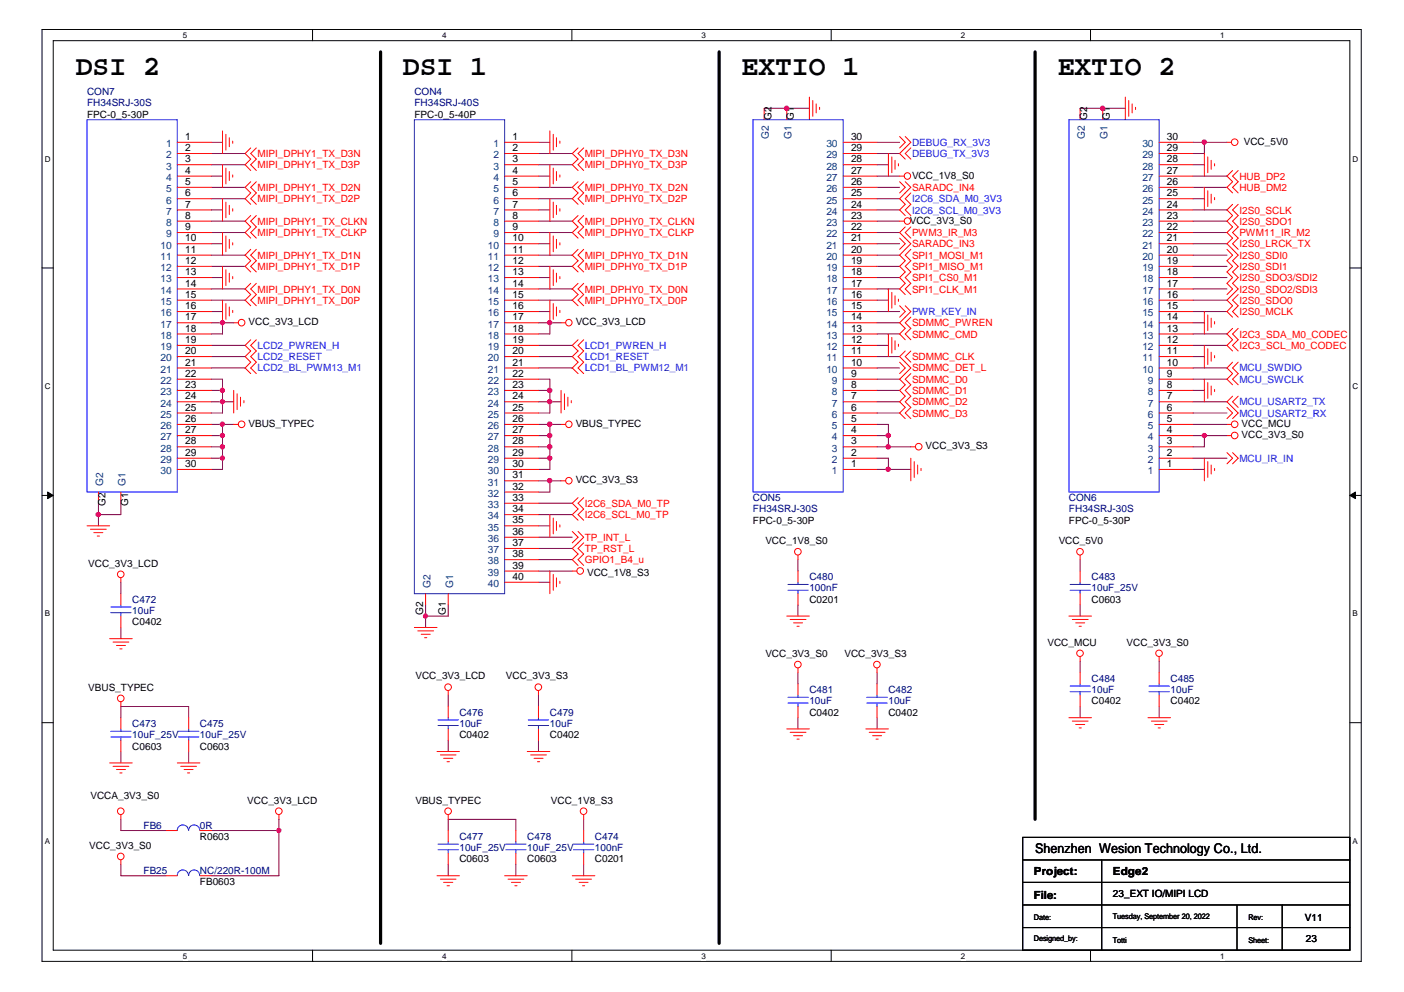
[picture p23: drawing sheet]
<svg xmlns="http://www.w3.org/2000/svg" width="297mm" height="210mm" viewBox="0 0 297 210" stroke-linecap="round" stroke-linejoin="round" font-family="sans-serif">
<defs><g id="words">
<g font-size="5.9">
<text x="16" y="16">DSI 2</text>
<text x="85.3" y="16">DSI 1</text>
<text x="156.9" y="16">EXTIO 1</text>
<text x="223.8" y="16">EXTIO 2</text>
</g>
<text font-size="2.8" x="219" y="180.4">Shenzhen Wesion Technology Co., Ltd.</text>
<g font-size="2.4">
<text x="218.7" y="185.1">Project:</text>
<text x="235.5" y="185.1">Edge2</text>
<text x="218.7" y="190.1">File:</text>
</g>
<g font-size="2.2">
<text x="39.2" y="29.6">1</text>
<text x="108.4" y="29.6">1</text>
<text x="180" y="29.6">30</text>
<text x="246.9" y="29.6">30</text>
<text x="39.2" y="32">2</text>
<text x="39.2" y="34.3">3</text>
<text x="108.4" y="32">2</text>
<text x="108.4" y="34.3">3</text>
<text x="180" y="34.3">28</text>
<text x="180" y="32">29</text>
<text x="246.9" y="34.3">28</text>
<text x="246.9" y="32">29</text>
<text x="39.2" y="36.8">4</text>
<text x="39.2" y="39.1">5</text>
<text x="39.2" y="41.5">6</text>
<text x="108.4" y="36.8">4</text>
<text x="108.4" y="39.1">5</text>
<text x="108.4" y="41.5">6</text>
<text x="180" y="41.5">25</text>
<text x="180" y="39.1">26</text>
<text x="180" y="36.8">27</text>
<text x="246.9" y="41.5">25</text>
<text x="246.9" y="39.1">26</text>
<text x="246.9" y="36.8">27</text>
<text x="39.2" y="43.9">7</text>
<text x="39.2" y="46.3">8</text>
<text x="108.4" y="43.9">7</text>
<text x="108.4" y="46.3">8</text>
<text x="180" y="46.3">23</text>
<text x="180" y="43.9">24</text>
<text x="246.9" y="46.3">23</text>
<text x="246.9" y="43.9">24</text>
<text x="39.2" y="48.7">9</text>
<text x="39.2" y="51.1">10</text>
<text x="39.2" y="53.5">11</text>
<text x="108.4" y="48.7">9</text>
<text x="108.4" y="51.1">10</text>
<text x="108.4" y="53.5">11</text>
<text x="180" y="53.5">20</text>
<text x="180" y="51.1">21</text>
<text x="180" y="48.7">22</text>
<text x="246.9" y="53.5">20</text>
<text x="246.9" y="51.1">21</text>
<text x="246.9" y="48.7">22</text>
<text x="39.2" y="55.9">12</text>
<text x="39.2" y="58.2">13</text>
<text x="108.4" y="55.9">12</text>
<text x="108.4" y="58.2">13</text>
<text x="180" y="58.2">18</text>
<text x="180" y="55.9">19</text>
<text x="246.9" y="58.2">18</text>
<text x="246.9" y="55.9">19</text>
<text x="39.2" y="60.6">14</text>
<text x="39.2" y="63">15</text>
<text x="39.2" y="65.4">16</text>
<text x="108.4" y="60.6">14</text>
<text x="108.4" y="63">15</text>
<text x="108.4" y="65.4">16</text>
<text x="180" y="65.4">15</text>
<text x="180" y="63">16</text>
<text x="180" y="60.6">17</text>
<text x="246.9" y="65.4">15</text>
<text x="246.9" y="63">16</text>
<text x="246.9" y="60.6">17</text>
<text x="39.2" y="67.8">17</text>
<text x="39.2" y="70.2">18</text>
<text x="108.4" y="67.8">17</text>
<text x="108.4" y="70.2">18</text>
<text x="180" y="70.2">13</text>
<text x="180" y="67.8">14</text>
<text x="246.9" y="70.2">13</text>
<text x="246.9" y="67.8">14</text>
<text x="39.2" y="72.6">19</text>
<text x="39.2" y="74.9">20</text>
<text x="39.2" y="77.4">21</text>
<text x="108.4" y="72.6">19</text>
<text x="108.4" y="74.9">20</text>
<text x="108.4" y="77.4">21</text>
<text x="180" y="77.4">10</text>
<text x="180" y="74.9">11</text>
<text x="180" y="72.6">12</text>
<text x="246.9" y="77.4">10</text>
<text x="246.9" y="74.9">11</text>
<text x="246.9" y="72.6">12</text>
<text x="39.2" y="79.7">22</text>
<text x="39.2" y="82.1">23</text>
<text x="108.4" y="79.7">22</text>
<text x="108.4" y="82.1">23</text>
<text x="180" y="82.1">8</text>
<text x="180" y="79.7">9</text>
<text x="246.9" y="82.1">8</text>
<text x="246.9" y="79.7">9</text>
<text x="39.2" y="84.5">24</text>
<text x="39.2" y="86.9">25</text>
<text x="39.2" y="89.3">26</text>
<text x="108.4" y="84.5">24</text>
<text x="108.4" y="86.9">25</text>
<text x="108.4" y="89.3">26</text>
<text x="180" y="89.3">5</text>
<text x="180" y="86.9">6</text>
<text x="180" y="84.5">7</text>
<text x="246.9" y="89.3">5</text>
<text x="246.9" y="86.9">6</text>
<text x="246.9" y="84.5">7</text>
<text x="39.2" y="91.7">27</text>
<text x="39.2" y="94">28</text>
<text x="108.4" y="91.7">27</text>
<text x="108.4" y="94">28</text>
<text x="180" y="94">3</text>
<text x="180" y="91.7">4</text>
<text x="246.9" y="94">3</text>
<text x="246.9" y="91.7">4</text>
<text x="39.2" y="96.4">29</text>
<text x="39.2" y="98.8">30</text>
<text x="108.4" y="96.4">29</text>
<text x="108.4" y="98.8">30</text>
<text x="108.4" y="101.2">31</text>
<text x="180" y="98.8">1</text>
<text x="180" y="96.4">2</text>
<text x="246.9" y="98.8">1</text>
<text x="246.9" y="96.4">2</text>
<text x="108.4" y="103.6">32</text>
<text x="108.4" y="106">33</text>
<text x="108.4" y="108.4">34</text>
<text x="108.4" y="110.8">35</text>
<text x="108.4" y="113.2">36</text>
<text x="108.4" y="115.5">37</text>
<text x="108.4" y="117.9">38</text>
<text x="108.4" y="120.3">39</text>
<text x="108.4" y="122.7">40</text>
<text x="89.5" y="130.2" transform="rotate(-90 89.5 130.2)">G2</text>
<text x="94.3" y="130.2" transform="rotate(-90 94.3 130.2)">G1</text>
</g>
<g font-size="2.2" fill="#004080">
<text x="162.7" y="29.5" transform="rotate(-90 162.7 29.5)">G2</text>
<text x="167.5" y="29.5" transform="rotate(-90 167.5 29.5)">G1</text>
<text x="229.5" y="29.5" transform="rotate(-90 229.5 29.5)">G2</text>
<text x="234.3" y="29.5" transform="rotate(-90 234.3 29.5)">G1</text>
<text x="35.1" y="31.1">1</text>
<text x="35.1" y="33.5">2</text>
<text x="35.1" y="35.9">3</text>
<text x="104.4" y="31.1">1</text>
<text x="104.4" y="33.5">2</text>
<text x="104.4" y="35.9">3</text>
<text x="174.8" y="35.9">28</text>
<text x="174.8" y="33.5">29</text>
<text x="174.8" y="31.1">30</text>
<text x="241.7" y="35.9">28</text>
<text x="241.7" y="33.5">29</text>
<text x="241.7" y="31.1">30</text>
<text x="35.1" y="38.3">4</text>
<text x="35.1" y="40.7">5</text>
<text x="104.4" y="38.3">4</text>
<text x="104.4" y="40.7">5</text>
<text x="174.8" y="40.7">26</text>
<text x="174.8" y="38.3">27</text>
<text x="241.7" y="40.7">26</text>
<text x="241.7" y="38.3">27</text>
<text x="35.1" y="43.1">6</text>
<text x="35.1" y="45.4">7</text>
<text x="35.1" y="47.8">8</text>
<text x="104.4" y="43.1">6</text>
<text x="104.4" y="45.4">7</text>
<text x="104.4" y="47.8">8</text>
<text x="174.8" y="47.8">23</text>
<text x="174.8" y="45.4">24</text>
<text x="174.8" y="43.1">25</text>
<text x="241.7" y="47.8">23</text>
<text x="241.7" y="45.4">24</text>
<text x="241.7" y="43.1">25</text>
<text x="34" y="52.6">10</text>
<text x="35.1" y="50.2">9</text>
<text x="103.2" y="52.6">10</text>
<text x="104.4" y="50.2">9</text>
<text x="174.8" y="52.6">21</text>
<text x="174.8" y="50.2">22</text>
<text x="241.7" y="52.6">21</text>
<text x="241.7" y="50.2">22</text>
<text x="34" y="55">11</text>
<text x="34" y="57.4">12</text>
<text x="34" y="59.7">13</text>
<text x="103.2" y="55">11</text>
<text x="103.2" y="57.4">12</text>
<text x="103.2" y="59.7">13</text>
<text x="174.8" y="59.7">18</text>
<text x="174.8" y="57.4">19</text>
<text x="174.8" y="55">20</text>
<text x="241.7" y="59.7">18</text>
<text x="241.7" y="57.4">19</text>
<text x="241.7" y="55">20</text>
<text x="34" y="62.2">14</text>
<text x="34" y="64.5">15</text>
<text x="103.2" y="62.2">14</text>
<text x="103.2" y="64.5">15</text>
<text x="174.8" y="64.5">16</text>
<text x="174.8" y="62.2">17</text>
<text x="241.7" y="64.5">16</text>
<text x="241.7" y="62.2">17</text>
<text x="34" y="66.9">16</text>
<text x="34" y="69.3">17</text>
<text x="34" y="71.7">18</text>
<text x="103.2" y="66.9">16</text>
<text x="103.2" y="69.3">17</text>
<text x="103.2" y="71.7">18</text>
<text x="174.8" y="71.7">13</text>
<text x="174.8" y="69.3">14</text>
<text x="174.8" y="66.9">15</text>
<text x="241.7" y="71.7">13</text>
<text x="241.7" y="69.3">14</text>
<text x="241.7" y="66.9">15</text>
<text x="34" y="74.1">19</text>
<text x="34" y="76.5">20</text>
<text x="103.2" y="74.1">19</text>
<text x="103.2" y="76.5">20</text>
<text x="174.8" y="76.5">11</text>
<text x="174.8" y="74.1">12</text>
<text x="241.7" y="76.5">11</text>
<text x="241.7" y="74.1">12</text>
<text x="34" y="78.9">21</text>
<text x="34" y="81.3">22</text>
<text x="34" y="83.6">23</text>
<text x="103.2" y="78.9">21</text>
<text x="103.2" y="81.3">22</text>
<text x="103.2" y="83.6">23</text>
<text x="174.8" y="78.9">10</text>
<text x="176" y="83.6">8</text>
<text x="176" y="81.3">9</text>
<text x="241.7" y="78.9">10</text>
<text x="242.9" y="83.6">8</text>
<text x="242.9" y="81.3">9</text>
<text x="34" y="86">24</text>
<text x="34" y="88.4">25</text>
<text x="103.2" y="86">24</text>
<text x="103.2" y="88.4">25</text>
<text x="176" y="88.4">6</text>
<text x="176" y="86">7</text>
<text x="242.9" y="88.4">6</text>
<text x="242.9" y="86">7</text>
<text x="34" y="90.8">26</text>
<text x="34" y="93.2">27</text>
<text x="34" y="95.6">28</text>
<text x="103.2" y="90.8">26</text>
<text x="103.2" y="93.2">27</text>
<text x="103.2" y="95.6">28</text>
<text x="176" y="95.6">3</text>
<text x="176" y="93.2">4</text>
<text x="176" y="90.8">5</text>
<text x="242.9" y="95.6">3</text>
<text x="242.9" y="93.2">4</text>
<text x="242.9" y="90.8">5</text>
<text x="34" y="98">29</text>
<text x="34" y="100.3">30</text>
<text x="103.2" y="98">29</text>
<text x="103.2" y="100.3">30</text>
<text x="176" y="100.3">1</text>
<text x="176" y="98">2</text>
<text x="242.9" y="100.3">1</text>
<text x="242.9" y="98">2</text>
<text x="21.8" y="102.9" transform="rotate(-90 21.8 102.9)">G2</text>
<text x="26.6" y="102.9" transform="rotate(-90 26.6 102.9)">G1</text>
<text x="103.2" y="102.8">31</text>
<text x="103.2" y="105.1">32</text>
<text x="103.2" y="107.5">33</text>
<text x="103.2" y="109.9">34</text>
<text x="103.2" y="112.3">35</text>
<text x="103.2" y="114.7">36</text>
<text x="103.2" y="117.1">37</text>
<text x="103.2" y="119.4">38</text>
<text x="91.1" y="124.4" transform="rotate(-90 91.1 124.4)">G2</text>
<text x="95.8" y="124.4" transform="rotate(-90 95.8 124.4)">G1</text>
<text x="103.2" y="121.8">39</text>
<text x="103.2" y="124.2">40</text>
</g>
<g font-size="2.1" fill="#000080">
<text x="18.4" y="20.1">CON7</text>
<text x="18.4" y="22.5">FH34SRJ-30S</text>
<text x="87.7" y="20.1">CON4</text>
<text x="87.7" y="22.5">FH34SRJ-40S</text>
<text x="159.3" y="106.1">CON5</text>
<text x="226.1" y="106.1">CON6</text>
<text x="159.3" y="108.4">FH34SRJ-30S</text>
<text x="226.1" y="108.4">FH34SRJ-30S</text>
<text x="171.2" y="122.8">C480</text>
<text x="171.2" y="125.2">100nF</text>
<text x="230.9" y="122.8">C483</text>
<text x="230.9" y="125.2">10uF_25V</text>
<text x="28" y="127.6">C472</text>
<text x="28" y="129.9">10uF</text>
<text x="171.2" y="146.7">C481</text>
<text x="171.2" y="149">10uF</text>
<text x="188" y="146.7">C482</text>
<text x="188" y="149">10uF</text>
<text x="230.9" y="144.2">C484</text>
<text x="230.9" y="146.7">10uF</text>
<text x="247.6" y="144.2">C485</text>
<text x="247.6" y="146.7">10uF</text>
<text x="28" y="153.8">C473</text>
<text x="42.3" y="153.8">C475</text>
<text x="97.2" y="151.4">C476</text>
<text x="97.2" y="153.8">10uF</text>
<text x="116.3" y="151.4">C479</text>
<text x="116.3" y="153.8">10uF</text>
<text x="28" y="156.2">10uF_25V</text>
<text x="42.3" y="156.2">10uF_25V</text>
<text x="30.4" y="175.3">FB6</text>
<text x="42.3" y="175.3">0R</text>
<text x="97.2" y="177.7">C477</text>
<text x="111.5" y="177.7">C478</text>
<text x="125.9" y="177.7">C474</text>
<text x="30.4" y="184.8">FB25</text>
<text x="42.3" y="184.8">NC/220R-100M</text>
<text x="97.2" y="180.1">10uF_25V</text>
<text x="111.5" y="180.1">10uF_25V</text>
<text x="125.9" y="180.1">100nF</text>
</g>
<g font-size="2.1">
<text x="18.4" y="24.9">FPC-0_5-30P</text>
<text x="87.7" y="24.9">FPC-0_5-40P</text>
<text x="163.2" y="25.3" transform="rotate(-90 163.2 25.3)">G2</text>
<text x="168" y="25.3" transform="rotate(-90 168 25.3)">G1</text>
<text x="230" y="25.3" transform="rotate(-90 230 25.3)">G2</text>
<text x="234.8" y="25.3" transform="rotate(-90 234.8 25.3)">G1</text>
<text x="263.1" y="30.6">VCC_5V0</text>
<text x="193" y="37.8">VCC_1V8_S0</text>
<text x="192.5" y="47.3">VCC_3V3_S0</text>
<text x="52.6" y="68.8">VCC_3V3_LCD</text>
<text x="121.8" y="68.8">VCC_3V3_LCD</text>
<text x="52.6" y="90.3">VBUS_TYPEC</text>
<text x="121.8" y="90.3">VBUS_TYPEC</text>
<text x="195.8" y="95.1">VCC_3V3_S3</text>
<text x="262.7" y="92.7">VCC_3V3_S0</text>
<text x="262.7" y="90.3">VCC_MCU</text>
<text x="22.3" y="107" transform="rotate(-90 22.3 107)">G2</text>
<text x="27.1" y="107" transform="rotate(-90 27.1 107)">G1</text>
<text x="121.8" y="102.2">VCC_3V3_S3</text>
<text x="159.3" y="110.8">FPC-0_5-30P</text>
<text x="226.1" y="110.8">FPC-0_5-30P</text>
<text x="18.7" y="119.9">VCC_3V3_LCD</text>
<text x="161.9" y="115.1">VCC_1V8_S0</text>
<text x="224" y="115.1">VCC_5V0</text>
<text x="124.2" y="121.8">VCC_1V8_S3</text>
<text x="171.2" y="127.6">C0201</text>
<text x="230.9" y="127.6">C0603</text>
<text x="28" y="132.3">C0402</text>
<text x="221.6" y="136.6">VCC_MCU</text>
<text x="238.3" y="136.6">VCC_3V3_S0</text>
<text x="87.9" y="143.8">VCC_3V3_LCD</text>
<text x="107" y="143.8">VCC_3V3_S3</text>
<text x="161.9" y="139">VCC_3V3_S0</text>
<text x="178.6" y="139">VCC_3V3_S3</text>
<text x="18.7" y="146.2">VBUS_TYPEC</text>
<text x="230.9" y="149">C0402</text>
<text x="247.6" y="149">C0402</text>
<text x="171.2" y="151.4">C0402</text>
<text x="188" y="151.4">C0402</text>
<text x="28" y="158.6">C0603</text>
<text x="42.3" y="158.6">C0603</text>
<text x="97.2" y="156.2">C0402</text>
<text x="116.3" y="156.2">C0402</text>
<text x="19.1" y="169.1">VCCA_3V3_S0</text>
<text x="52.3" y="170.1">VCC_3V3_LCD</text>
<text x="87.9" y="170.1">VBUS_TYPEC</text>
<text x="116.5" y="170.1">VCC_1V8_S3</text>
<text x="18.9" y="179.6">VCC_3V3_S0</text>
<text x="42.3" y="177.7">R0603</text>
<text x="97.2" y="182.5">C0603</text>
<text x="111.5" y="182.5">C0603</text>
<text x="125.9" y="182.5">C0201</text>
<text x="42.3" y="187.3">FB0603</text>
<text x="235.5" y="189.9">23_EXT IO/MIPI LCD</text>
<text x="276.1" y="194.9">V11</text>
<text x="276.3" y="199.4">23</text>
</g>
<g font-size="2.1" fill="#f00">
<text x="54.5" y="33.2">MIPI_DPHY1_TX_D3N</text>
<text x="54.5" y="35.6">MIPI_DPHY1_TX_D3P</text>
<text x="123.7" y="33.2">MIPI_DPHY0_TX_D3N</text>
<text x="123.7" y="35.6">MIPI_DPHY0_TX_D3P</text>
<text x="54.5" y="40.4">MIPI_DPHY1_TX_D2N</text>
<text x="123.7" y="40.4">MIPI_DPHY0_TX_D2N</text>
<text x="193" y="40.4">SARADC_IN4</text>
<text x="262.2" y="38">HUB_DP2</text>
<text x="262.2" y="40.4">HUB_DM2</text>
<text x="54.5" y="42.8">MIPI_DPHY1_TX_D2P</text>
<text x="54.5" y="47.6">MIPI_DPHY1_TX_CLKN</text>
<text x="123.7" y="42.8">MIPI_DPHY0_TX_D2P</text>
<text x="123.7" y="47.6">MIPI_DPHY0_TX_CLKN</text>
<text x="262.2" y="45.2">I2S0_SCLK</text>
<text x="262.2" y="47.6">I2S0_SDO1</text>
<text x="54.5" y="50">MIPI_DPHY1_TX_CLKP</text>
<text x="123.7" y="50">MIPI_DPHY0_TX_CLKP</text>
<text x="193" y="52.3">SARADC_IN3</text>
<text x="193" y="50">PWM3_IR_M3</text>
<text x="262.2" y="50">PWM11_IR_M2</text>
<text x="262.2" y="52.3">I2S0_LRCK_TX</text>
<text x="54.5" y="54.7">MIPI_DPHY1_TX_D1N</text>
<text x="54.5" y="57.1">MIPI_DPHY1_TX_D1P</text>
<text x="123.7" y="54.7">MIPI_DPHY0_TX_D1N</text>
<text x="123.7" y="57.1">MIPI_DPHY0_TX_D1P</text>
<text x="193" y="54.7">SPI1_MOSI_M1</text>
<text x="193" y="57.1">SPI1_MISO_M1</text>
<text x="193" y="59.5">SPI1_CS0_M1</text>
<text x="262.2" y="54.7">I2S0_SDI0</text>
<text x="262.2" y="57.1">I2S0_SDI1</text>
<text x="262.2" y="59.5">I2S0_SDO3/SDI2</text>
<text x="54.5" y="61.9">MIPI_DPHY1_TX_D0N</text>
<text x="54.5" y="64.3">MIPI_DPHY1_TX_D0P</text>
<text x="123.7" y="61.9">MIPI_DPHY0_TX_D0N</text>
<text x="123.7" y="64.3">MIPI_DPHY0_TX_D0P</text>
<text x="193" y="61.9">SPI1_CLK_M1</text>
<text x="262.2" y="61.9">I2S0_SDO2/SDI3</text>
<text x="262.2" y="64.3">I2S0_SDO0</text>
<text x="193" y="69.1">SDMMC_PWREN</text>
<text x="193" y="71.4">SDMMC_CMD</text>
<text x="262.2" y="66.6">I2S0_MCLK</text>
<text x="262.2" y="71.4">I2C3_SDA_M0_CODEC</text>
<text x="193" y="76.2">SDMMC_CLK</text>
<text x="262.2" y="73.8">I2C3_SCL_M0_CODEC</text>
<text x="193" y="78.6">SDMMC_DET_L</text>
<text x="193" y="81">SDMMC_D0</text>
<text x="193" y="83.4">SDMMC_D1</text>
<text x="193" y="85.8">SDMMC_D2</text>
<text x="193" y="88.2">SDMMC_D3</text>
<text x="123.7" y="107.2">I2C6_SDA_M0_TP</text>
<text x="123.7" y="109.7">I2C6_SCL_M0_TP</text>
<text x="123.7" y="114.4">TP_INT_L</text>
<text x="123.7" y="116.8">TP_RST_L</text>
<text x="123.7" y="119.2">GPIO1_B4_u</text>
</g>
<g font-size="2.1" fill="#00f">
<text x="193" y="30.8">DEBUG_RX_3V3</text>
<text x="193" y="33.2">DEBUG_TX_3V3</text>
<text x="193" y="42.8">I2C6_SDA_M0_3V3</text>
<text x="193" y="45.2">I2C6_SCL_M0_3V3</text>
<text x="193" y="66.6">PWR_KEY_IN</text>
<text x="54.5" y="73.8">LCD2_PWREN_H</text>
<text x="54.5" y="76.2">LCD2_RESET</text>
<text x="123.7" y="73.8">LCD1_PWREN_H</text>
<text x="123.7" y="76.2">LCD1_RESET</text>
<text x="54.5" y="78.6">LCD2_BL_PWM13_M1</text>
<text x="123.7" y="78.6">LCD1_BL_PWM12_M1</text>
<text x="262.2" y="78.6">MCU_SWDIO</text>
<text x="262.2" y="81">MCU_SWCLK</text>
<text x="262.2" y="85.8">MCU_USART2_TX</text>
<text x="262.2" y="88.2">MCU_USART2_RX</text>
<text x="262.2" y="97.7">MCU_IR_IN</text>
</g>
<g font-size="1.7">
<text x="38.7" y="8">5</text>
<text x="93.6" y="8">4</text>
<text x="148.4" y="8">3</text>
<text x="203.3" y="8">2</text>
<text x="258.1" y="8">1</text>
<text x="9.5" y="34.2">D</text>
<text x="286.2" y="34.2">D</text>
<text x="9.5" y="82.3">C</text>
<text x="286.2" y="82.3">C</text>
<text x="9.5" y="130.4">B</text>
<text x="286.2" y="130.4">B</text>
<text x="9.5" y="178.5">A</text>
<text x="286.2" y="178.5">A</text>
<text x="218.7" y="194.7">Date:</text>
<text x="235.5" y="194.4">Tuesday, September 20, 2022</text>
<text x="264.1" y="194.7">Rev:</text>
<text x="38.7" y="202.8">5</text>
<text x="93.6" y="202.8">4</text>
<text x="148.4" y="202.8">3</text>
<text x="203.3" y="202.8">2</text>
<text x="218.7" y="199.2">Designed_by:</text>
<text x="235.5" y="199.4">Totti</text>
<text x="258.1" y="202.8">1</text>
<text x="264.1" y="199.4">Sheet:</text>
</g>
</g></defs>
<path d="M8.9 6.2h279.1v197.2h-279.1zM11.3 8.6h274.3v192.5h-274.3z" fill="none" stroke="#000" stroke-width=".21"/>
<g fill="#fff">
<path d="M38.7 6.5h.9v1.9h-.9z"/>
<path d="M38.7 201.3h.9v1.9h-.9z"/>
</g>
<path d="M66.1 6.2v2.4M66.1 201.1v2.3" fill="none" stroke="#000" stroke-width=".21"/>
<g fill="#fff">
<path d="M93.6 6.5h.9v1.9h-.9z"/>
<path d="M93.6 201.3h.9v1.9h-.9z"/>
</g>
<path d="M121 6.2v2.4M121 201.1v2.3" fill="none" stroke="#000" stroke-width=".21"/>
<g fill="#fff">
<path d="M148.4 6.5h1v1.9h-1z"/>
<path d="M148.4 201.3h1v1.9h-1z"/>
</g>
<path d="M175.9 6.2v2.4M175.9 201.1v2.3" fill="none" stroke="#000" stroke-width=".21"/>
<g fill="#fff">
<path d="M203.3 6.5h.9v1.9h-.9z"/>
<path d="M203.3 201.3h.9v1.9h-.9z"/>
</g>
<path d="M230.7 6.2v2.4M230.7 201.1v2.3" fill="none" stroke="#000" stroke-width=".21"/>
<g fill="#fff">
<path d="M258.1 6.5h1v1.9h-1z"/>
<path d="M258.1 201.3h1v1.9h-1z"/>
<path d="M9.5 32.7h1.2v1.9h-1.2z"/>
<path d="M286.2 32.7h1.2v1.9h-1.2z"/>
<path d="M9.5 80.7h1.2v1.9h-1.2z"/>
<path d="M286.2 80.7h1.2v1.9h-1.2z"/>
</g>
<path d="M8.9 56.7h2.4M285.6 56.7h2.4" fill="none" stroke="#000" stroke-width=".21"/>
<g fill="#fff">
<path d="M9.5 128.9h1.1v1.9h-1.1z"/>
<path d="M286.2 128.9h1.1v1.9h-1.1z"/>
</g>
<path d="M8.9 104.8h2.4M285.6 104.8h2.4" fill="none" stroke="#000" stroke-width=".21"/>
<g fill="#000" stroke="#000" stroke-width=".21">
<path d="M10.1 104.1l1.2 .7-1.2 .7z" fill-rule="evenodd"/>
<path d="M285.6 104.8l1.2-.7v1.4z" fill-rule="evenodd"/>
</g>
<g fill="#fff">
<path d="M9.5 177h1.1v1.9h-1.1z"/>
<path d="M286.2 177h1.1v1.9h-1.1z"/>
</g>
<path d="M8.9 152.9h2.4M285.6 152.9h2.4M216.4 177.2h69.2v23.9h-69.2zM216.4 196.3h69.2M216.4 191.5h69.2M216.4 186.7h69.2M216.4 182h69.2M233.1 182v19.1M261.7 191.5v9.6M271.3 191.5v9.6" fill="none" stroke="#000" stroke-width=".21"/>
<path d="M80.5 11v188.6M152.1 11v188.6M219 11v162.4" fill="none" stroke="#000" stroke-width=".68"/>
<g fill="none" stroke="#800040" stroke-width=".21">
<path d="M44.7 39.6h7.2M44.7 30.1h2.4M44.7 32.5h7.2M44.7 34.9h7.2M44.7 37.3h2.4M113.9 39.6h7.2M113.9 30.1h2.4M113.9 32.5h7.2M113.9 34.9h7.2M113.9 37.3h2.4M161.7 22.9h9.5M185.5 39.6h4.8"/>
<path d="M185.5 30.1h4.8M185.5 32.5h4.8M185.5 34.9h2.5M185.5 37.3h4.8M228.5 22.9h9.6M252.4 39.6h7.2M252.4 30.1h7.2M252.4 34.9h2.4M252.4 37.3h7.2M254.8 30.1v2.4h-2.4M44.7 42.1h7.2M44.7 54h7.2"/>
<path d="M44.7 56.4h7.2M44.7 46.8h7.2M44.7 49.2h7.2M44.7 51.6h2.4M44.7 58.7h2.4M44.7 44.4h2.4M113.9 42.1h7.2M113.9 54h7.2M113.9 56.4h7.2M113.9 46.8h7.2M113.9 49.2h7.2M113.9 51.6h2.4"/>
<path d="M113.9 58.7h2.4M113.9 44.4h2.4M185.5 42.1h4.8M185.5 54h4.8M185.5 56.4h4.8M185.5 46.8h4.8M185.5 49.2h4.8M185.5 51.6h4.8M185.5 58.7h4.8M185.5 44.4h4.8M252.4 42.1h2.4M252.4 54h7.2"/>
<path d="M252.4 56.4h7.2M252.4 46.8h7.2M252.4 49.2h7.2M252.4 51.6h7.2M252.4 58.7h7.2M252.4 44.4h7.2M44.7 63.5h7.2M44.7 65.9h2.4M44.7 68.3h4.7M44.7 75.5h7.2M44.7 73.1h7.2M44.7 77.9h7.2"/>
<path d="M44.7 61.1h7.2M47.1 68.3v2.4h-2.4M113.9 63.5h7.2M113.9 65.9h2.4M113.9 68.3h4.8M113.9 75.5h7.2M113.9 73.1h7.2M113.9 77.9h7.2M113.9 61.1h7.2M116.3 68.3v2.4h-2.4M185.5 63.5h2.5M185.5 65.9h4.8"/>
<path d="M185.5 68.3h4.8M185.5 75.5h4.8M185.5 73.1h2.5M185.5 70.7h4.8M185.5 77.9h4.8M185.5 61.1h4.8M252.4 63.5h7.2M252.4 65.9h7.2M252.4 68.3h2.4M252.4 75.5h2.4M252.4 73.1h7.2M252.4 70.7h7.2"/>
<path d="M252.4 77.9h7.2M252.4 61.1h7.2M44.7 89.8h4.7M44.7 94.5h2.4M44.7 92.2h2.4M44.7 80.2h2.4v7.2h-2.4M44.7 85h4.7M44.7 82.6h2.4M44.7 97h2.4M47.1 89.8v9.5h-2.4M113.9 89.8h4.8M113.9 94.5h2.4"/>
<path d="M113.9 80.2h2.4v7.2h-2.4M113.9 92.2h2.4M113.9 85h4.8M113.9 82.6h2.4M113.9 97h2.4M116.3 89.8v9.5h-2.4M185.5 89.8h2.5v4.7M185.5 94.5h7.2M185.5 92.2h2.5M185.5 80.2h4.8M185.5 85h4.8M185.5 82.6h4.8"/>
<path d="M185.5 87.4h4.8M185.5 97h2.5v2.3M185.5 99.3h7.2M252.4 89.8h7.2M252.4 92.2h7.2M252.4 80.2h7.2M252.4 85h7.2M252.4 82.6h2.4M252.4 87.4h7.2M252.4 97h7.2M252.4 99.3h2.4M254.8 92.2v2.3h-2.4"/>
<path d="M20.8 106.5v4.8M25.6 106.5v2.4h-4.8M113.9 101.7h4.8M113.9 113.7h7.2M113.9 116h7.2M113.9 108.9h7.2M113.9 106.5h7.2M113.9 111.3h2.4M113.9 118.4h7.2M116.3 101.7v2.4h-2.4M168.8 118.4v2.4M228.5 118.4v2.4"/>
<path d="M25.6 123.2v2.4M25.6 132.8v2.3M90 128v4.8M94.8 128v2.4h-4.8M113.9 120.8h7.2M113.9 123.2h2.4M168.8 128v2.4M228.5 128v2.4M228.5 139.9v2.4M245.2 139.9v2.4M25.6 151.9v-2.4h14.3v2.4M25.6 159v2.4"/>
<path d="M39.9 159v2.4M94.8 147.1v2.4M94.8 156.6v2.4M113.9 147.1v2.4M113.9 156.6v2.4M168.8 142.3v2.4M168.8 151.9v2.3M185.5 142.3v2.4M185.5 151.9v2.3M228.5 149.5v2.4M245.2 149.5v2.4M25.6 173.4v2.3h9.5"/>
<path d="M44.7 175.7h14.3M59 173.4v11.9h-14.3M94.8 175.7v-2.3h14.3v2.3M123.5 173.4v2.3M25.6 182.9v2.4h9.5M94.8 182.9v2.4M109.1 182.9v2.4M123.5 182.9v2.4"/>
</g>
<g fill="#f0f" stroke="#f0f" stroke-width=".21">
<circle cx="116.3" cy="94.5" r=".47"/>
<circle cx="116.3" cy="89.8" r=".47"/>
<circle cx="116.3" cy="92.1" r=".46"/>
<circle cx="116.3" cy="68.3" r=".46"/>
<circle cx="116.3" cy="82.6" r=".47"/>
<circle cx="116.3" cy="85" r=".46"/>
<circle cx="90" cy="130.4" r=".46"/>
<circle cx="116.3" cy="101.7" r=".47"/>
<circle cx="116.3" cy="96.9" r=".46"/>
<circle cx="187.9" cy="99.3" r=".46"/>
<circle cx="187.9" cy="94.5" r=".47"/>
<circle cx="187.9" cy="92.1" r=".46"/>
<circle cx="254.8" cy="92.1" r=".45"/>
<circle cx="254.8" cy="30.1" r=".46"/>
<circle cx="47" cy="94.5" r=".46"/>
<circle cx="47" cy="89.8" r=".46"/>
<circle cx="47" cy="92.1" r=".45"/>
<circle cx="47" cy="68.3" r=".45"/>
<circle cx="47" cy="85" r=".45"/>
<circle cx="47" cy="82.6" r=".46"/>
<circle cx="47" cy="96.9" r=".45"/>
<circle cx="20.8" cy="108.9" r=".46"/>
<circle cx="59" cy="175.7" r=".45"/>
<circle cx="166.4" cy="22.9" r=".46"/>
<circle cx="233.3" cy="22.9" r=".46"/>
</g>
<g fill="none" stroke="#f00" stroke-width=".21">
<path d="M37.5 30.1h7.2M37.5 37.3h7.2M37.5 32.5h7.2M37.5 34.9h7.2M37.5 39.6h7.2M47.1 27.7v4.8M47.1 34.9v4.7M47.8 28.4v3.4M47.8 35.6v3.3M48.5 29.1v1.9M48.5 36.3v1.9M49.2 29.9v.4"/>
<path d="M49.2 37v.5M53 31.3l-1.1 1.2 1.1 1.2-1.1 1.2 1.1 1.2M53 38.5l-1.1 1.1 1.1 1.2-1.1 1.3 1.1 1.1M54.2 31.3l-1.2 1.2 1.2 1.2-1.2 1.2 1.2 1.2M54.2 38.5l-1.2 1.1 1.2 1.2-1.2 1.3 1.2 1.1M106.8 30.1h7.1M106.8 37.3h7.1M106.8 32.5h7.1M106.8 34.9h7.1M106.8 39.6h7.1M116.3 27.7v4.8M116.3 34.9v4.7"/>
<path d="M117.1 28.4v3.4M117.1 35.6v3.3M117.7 29.1v1.9M117.7 36.3v1.9M118.4 29.9v.4M118.4 37v.5M122.3 31.3l-1.2 1.2 1.2 1.2-1.2 1.2 1.2 1.2M122.3 38.5l-1.2 1.1 1.2 1.2-1.2 1.3 1.2 1.1M123.5 31.3l-1.2 1.2 1.2 1.2-1.2 1.2 1.2 1.2M123.5 38.5l-1.2 1.1 1.2 1.2-1.2 1.3 1.2 1.1M161.7 22.9v2.4M166.5 22.9v2.4"/>
<path d="M171.2 20.5v4.8M172 21.3v3.3M172.7 22v1.9M173.4 22.7v.5M178.4 30.1h7.1M178.4 37.3h7.1M178.4 32.5h7.1M178.4 34.9h7.1M178.4 39.6h7.1M188 32.5v4.8M188.7 33.2v3.3M189.4 33.9v1.9"/>
<path d="M190.1 34.6v.5M190.3 37.3h1M190.3 38.5l1.2 1.1-1.2 1.2M190.3 28.9l1.2 1.2-1.2 1.2M191.5 28.9l1.2 1.2-2.4 2.4 1.2 1.2M191.5 38.5l1.2 1.1-2.4 2.5 1.2 1.1-1.2 1.2 1.2 1.2M192.7 31.3l-1.2 1.2 1.2 1.2M228.5 22.9v2.4M233.3 22.9v2.4M238.1 20.5v4.8M238.8 21.3v3.3M239.5 22v1.9"/>
<path d="M240.2 22.7v.5M245.2 30.1h7.2M245.2 37.3h7.2M245.2 32.5h7.2M245.2 34.9h7.2M245.2 39.6h7.2M254.8 32.5v4.8M254.8 39.6v4.8M255.5 33.2v3.3M256.2 33.9v1.9M257 34.6v.5M259.6 30.1h.9"/>
<path d="M260.8 36.1l-1.2 1.2 1.2 1.2-1.2 1.1 1.2 1.2M262 36.1l-1.2 1.2 1.2 1.2-1.2 1.1 1.2 1.2M37.5 46.8h7.2M37.5 42.1h7.2M37.5 44.4h7.2M37.5 49.2h7.2M37.5 51.6h7.2M37.5 54h7.2M37.5 56.4h7.2M37.5 58.7h7.2M47.1 42.1v4.7M47.1 49.2v4.8"/>
<path d="M47.1 56.4v4.7M47.8 42.8v3.3M47.8 49.9v3.4M47.8 57.1v3.3M48.5 43.4v2M48.5 50.6v1.9M48.5 57.8v1.9M49.2 44.2v.5M49.2 51.4v.4M49.2 58.5v.5M53 45.6l-1.1 1.2 1.1 1.2-1.1 1.2 1.1 1.2M53 52.8l-1.1 1.2 1.1 1.2-1.1 1.2 1.1 1.1"/>
<path d="M53 60l-1.1 1.1 1.1 1.2-1.1 1.2 1.1 1.2M54.2 45.6l-1.2 1.2 1.2 1.2-1.2 1.2 1.2 1.2M54.2 52.8l-1.2 1.2 1.2 1.2-1.2 1.2 1.2 1.1M54.2 60l-1.2 1.1 1.2 1.2-1.2 1.2 1.2 1.2M106.8 46.8h7.1M106.8 42.1h7.1M106.8 44.4h7.1M106.8 49.2h7.1M106.8 51.6h7.1M106.8 54h7.1M106.8 56.4h7.1M106.8 58.7h7.1"/>
<path d="M116.3 42.1v4.7M116.3 49.2v4.8M116.3 56.4v4.7M117.1 42.8v3.3M117.1 49.9v3.4M117.1 57.1v3.3M117.7 43.4v2M117.7 50.6v1.9M117.7 57.8v1.9M118.4 44.2v.5M118.4 51.4v.4M118.4 58.5v.5"/>
<path d="M122.3 45.6l-1.2 1.2 1.2 1.2-1.2 1.2 1.2 1.2M122.3 52.8l-1.2 1.2 1.2 1.2-1.2 1.2 1.2 1.1M122.3 60l-1.2 1.1 1.2 1.2-1.2 1.2 1.2 1.2M123.5 45.6l-1.2 1.2 1.2 1.2-1.2 1.2 1.2 1.2M123.5 52.8l-1.2 1.2 1.2 1.2-1.2 1.2 1.2 1.1M123.5 60l-1.2 1.1 1.2 1.2-1.2 1.2 1.2 1.2M178.4 46.8h7.1M178.4 42.1h7.1M178.4 44.4h7.1M178.4 49.2h7.1M178.4 51.6h7.1M178.4 54h7.1"/>
<path d="M178.4 56.4h7.1M178.4 58.7h7.1M190.3 46.8h1M190.3 50.4l1.2 1.2-1.2 1.2M191.5 48l-1.2 1.2 2.4 2.4-2.4 2.4 1.2 1.2-1.2 1.2 1.2 1.1-1.2 1.2 1.2 1.3-1.2 1.1 1.2 1.2M192.7 40.8l-1.2 1.3 1.2 1.1-1.2 1.2 1.2 1.2M192.7 48l-1.2 1.2 1.2 1.2M192.7 52.8l-1.2 1.2 1.2 1.2-1.2 1.2 1.2 1.1-1.2 1.2 1.2 1.3-1.2 1.1 1.2 1.2M245.2 46.8h7.2M245.2 42.1h7.2M245.2 44.4h7.2M245.2 49.2h7.2"/>
<path d="M245.2 51.6h7.2M245.2 54h7.2M245.2 56.4h7.2M245.2 58.7h7.2M255.5 40.4v3.3M256.2 41.1v1.9M257 41.8v.5M259.6 52.8l1.2 1.2-1.2 1.2 1.2 1.2-1.2 1.1 1.2 1.2-1.2 1.3 1.2 1.1-1.2 1.2M260.8 43.2l-1.2 1.2 1.2 1.2-1.2 1.2 1.2 1.2-1.2 1.2 1.2 1.2-1.2 1.2 2.4 2.4-1.2 1.2 1.2 1.2-1.2 1.1 1.2 1.2-1.2 1.3 1.2 1.1-2.4 2.4 1.2 1.2-1.2 1.2 1.2 1.2M262 43.2l-1.2 1.2 1.2 1.2-1.2 1.2 1.2 1.2-1.2 1.2 1.2 1.2-1.2 1.2 1.2 1.2M37.5 68.3h7.2M37.5 61.1h7.2"/>
<path d="M37.5 63.5h7.2M37.5 65.9h7.2M37.5 70.7h7.2M37.5 73.1h7.2M37.5 75.5h7.2M37.5 77.9h7.2M47.1 63.5v4.8M47.8 64.2v3.4M48.5 65v1.9M49.2 65.7v.4M49.4 68.3h1M53 71.9l-1.1 1.2 1.1 1.2-1.1 1.2 1.1 1.1-1.1 1.3 1.1 1.2"/>
<path d="M54.2 71.9l-1.2 1.2 1.2 1.2-1.2 1.2 1.2 1.1-1.2 1.3 1.2 1.2M106.8 68.3h7.1M106.8 61.1h7.1M106.8 63.5h7.1M106.8 65.9h7.1M106.8 70.7h7.1M106.8 73.1h7.1M106.8 75.5h7.1M106.8 77.9h7.1M116.3 63.5v4.8M117.1 64.2v3.4M117.7 65v1.9"/>
<path d="M118.4 65.7v.4M118.7 68.3h1M122.3 71.9l-1.2 1.2 1.2 1.2-1.2 1.2 1.2 1.1-1.2 1.3 1.2 1.2M123.5 71.9l-1.2 1.2 1.2 1.2-1.2 1.2 1.2 1.1-1.2 1.3 1.2 1.2M178.4 68.3h7.1M178.4 61.1h7.1M178.4 63.5h7.1M178.4 65.9h7.1M178.4 70.7h7.1M178.4 73.1h7.1M178.4 75.5h7.1M178.4 77.9h7.1"/>
<path d="M188 61.1v4.8M188 70.7v4.8M188.7 61.9v3.3M188.7 71.4v3.3M189.4 62.6v1.9M189.4 72.1v1.9M190.1 63.3v.5M190.1 72.8v.5M190.3 64.7l1.2 1.2-1.2 1.2M190.3 76.6l1.2 1.3-1.2 1.2M191.5 64.7l1.2 1.2-2.4 2.4 1.2 1.2-1.2 1.2 1.2 1.2M191.5 74.3l-1.2 1.2 2.4 2.4-2.4 2.3 1.2 1.2-1.2 1.2 1.2 1.2-1.2 1.2 1.2 1.2-1.2 1.2 1.2 1.2"/>
<path d="M192.7 67.1l-1.2 1.2 1.2 1.2-1.2 1.2 1.2 1.2M192.7 74.3l-1.2 1.2 1.2 1.1M192.7 79.1l-1.2 1.1 1.2 1.2-1.2 1.2 1.2 1.2-1.2 1.2 1.2 1.2-1.2 1.2 1.2 1.2M245.2 68.3h7.2M245.2 61.1h7.2M245.2 63.5h7.2M245.2 65.9h7.2M245.2 70.7h7.2M245.2 73.1h7.2M245.2 75.5h7.2M245.2 77.9h7.2M254.8 65.9v4.8"/>
<path d="M254.8 73.1v4.8M255.5 66.6v3.3M255.5 73.8v3.3M256.2 67.3v2M256.2 74.5v1.9M257 68v.6M257 75.2v.5M260.8 69.5l-1.2 1.2 1.2 1.2-1.2 1.2 1.2 1.2M260.8 76.6l-1.2 1.3 1.2 1.2-1.2 1.1 1.2 1.2M262 62.3l-1.2 1.2 1.2 1.2-1.2 1.2 1.2 1.2M262 69.5l-1.2 1.2 1.2 1.2-1.2 1.2 1.2 1.2M262 76.6l-1.2 1.3 1.2 1.2-1.2 1.1 1.2 1.2"/>
<path d="M37.5 89.8h7.2M37.5 94.5h7.2M37.5 92.2h7.2M37.5 80.2h7.2M37.5 82.6h7.2M37.5 85h7.2M37.5 87.4h7.2M37.5 97h7.2M37.5 99.3h7.2M49.4 89.8h1M49.4 82.6v4.8M50.2 83.3v3.4"/>
<path d="M50.9 84v2M51.6 84.8v.4M106.8 89.8h7.1M106.8 94.5h7.1M106.8 92.2h7.1M106.8 80.2h7.1M106.8 82.6h7.1M106.8 85h7.1M106.8 87.4h7.1M106.8 97h7.1M106.8 99.3h7.1M118.7 82.6v4.8"/>
<path d="M118.7 89.8h1M119.4 83.3v3.4M120.1 84v2M120.9 84.8v.4M178.4 89.8h7.1M178.4 94.5h7.1M178.4 92.2h7.1M178.4 80.2h7.1M178.4 82.6h7.1M178.4 85h7.1M178.4 87.4h7.1M178.4 97h7.1"/>
<path d="M178.4 99.3h7.1M192.7 97v4.7M192.7 94.5h1M193.4 97.7v3.3M194.1 98.4v1.9M194.9 99.1v.5M245.2 89.8h7.2M245.2 94.5h7.2M245.2 92.2h7.2M245.2 80.2h7.2M245.2 82.6h7.2M245.2 85h7.2"/>
<path d="M245.2 87.4h7.2M245.2 97h7.2M245.2 99.3h7.2M254.8 80.2v4.8M254.8 97v4.7M255.5 81v3.3M255.5 97.7v3.3M256.2 81.7v1.9M256.2 98.4v1.9M257 82.4v.5M257 99.1v.5M259.6 89.8h.9"/>
<path d="M259.6 92.2h.9M259.6 86.2l1.2 1.2-1.2 1.2M259.6 95.8l1.2 1.2-1.2 1.1M260.8 83.8l-1.2 1.2 2.4 2.4-1.2 1.2M260.8 95.8l1.2 1.2-1.2 1.1M262 83.8l-1.2 1.2 1.2 1.2M18.4 111.3h4.8M19.1 112h3.4M19.9 112.7h1.9M20.6 113.4h.4M20.8 104.1v2.4M25.6 104.1v2.4"/>
<path d="M106.8 111.3h7.1M106.8 101.7h7.1M106.8 104.1h7.1M106.8 106.5h7.1M106.8 108.9h7.1M106.8 113.7h7.1M106.8 116h7.1M106.8 118.4h7.1M116.3 108.9v4.8M117.1 109.6v3.4M117.7 110.3v1.9M118.4 111.1v.4"/>
<path d="M118.7 101.7h1M121.1 112.5l1.2 1.2-1.2 1.2M122.3 105.3l-1.2 1.2 1.2 1.2-1.2 1.2 1.2 1.2M122.3 112.5l1.2 1.2-2.4 2.3 1.2 1.2-1.2 1.2 1.2 1.2M123.5 105.3l-1.2 1.2 1.2 1.2-1.2 1.2 1.2 1.2M123.5 114.9l-1.2 1.1 1.2 1.2-1.2 1.2 1.2 1.2M168.8 117.5v.9M228.5 117.5v.9M23.2 135.1h4.8M23.9 135.9h3.4M24.6 136.6h1.9M25.4 137.3h.4"/>
<path d="M25.6 122.3v.9M25.6 125.6v2.4M25.6 130.4v2.4M87.7 132.8h4.8M88.4 133.5h3.3M89.1 134.2h1.9M89.8 134.9h.5M90 125.6v2.4M94.8 125.6v2.4M106.8 120.8h7.1M106.8 123.2h7.1M116.3 120.8v4.8"/>
<path d="M117.1 121.6v3.3M117.7 122.3v1.9M118.4 123v.5M121.1 120.8h.9M166.5 130.4h4.7M167.2 131.1h3.3M167.9 131.8h1.9M168.6 132.5h.5M168.8 120.8v2.4M168.8 125.6v2.4M226.1 130.4h4.8M226.9 131.1h3.3"/>
<path d="M227.6 131.8h1.9M228.3 132.5h.5M228.5 120.8v2.4M228.5 125.6v2.4M228.5 139v.9M245.2 139v.9M25.6 148.5v1M25.6 151.9v2.3M25.6 156.6v2.4M39.9 151.9v2.3M39.9 156.6v2.4M92.5 159h4.7"/>
<path d="M93.2 159.7h3.3M94.8 146.1v1M94.8 149.5v2.4M94.8 154.2v2.4M111.5 159h4.8M112.3 159.7h3.3M113.9 146.1v1M113.9 149.5v2.4M113.9 154.2v2.4M166.5 154.2h4.7M167.2 155h3.3M167.9 155.7h1.9"/>
<path d="M168.6 156.4h.5M168.8 141.4v.9M168.8 144.7v2.4M168.8 149.5v2.4M183.2 154.2h4.8M183.9 155h3.3M184.6 155.7h1.9M185.3 156.4h.5M185.5 141.4v.9M185.5 144.7v2.4M185.5 149.5v2.4M226.1 151.9h4.8"/>
<path d="M226.9 152.6h3.3M227.6 153.3h1.9M228.3 154h.5M228.5 142.3v2.4M228.5 147.1v2.4M242.9 151.9h4.7M243.6 152.6h3.3M244.3 153.3h1.9M245 154h.5M245.2 142.3v2.4M245.2 147.1v2.4M23.2 161.4h4.8"/>
<path d="M23.9 162.2h3.4M24.6 162.8h1.9M25.4 163.5h.4M25.6 172.4v1M35.1 175.7h2.4M37.5 161.4h4.8M38.2 162.2h3.4M38.9 162.8h2M39.7 163.5h.4M42.3 175.7h2.4M59 172.4v1M93.9 160.5h1.9"/>
<path d="M94.6 161.2h.5M94.8 172.4v1M94.8 175.7v2.4M109.1 175.7v2.4M113 160.5h1.9M113.7 161.2h.5M123.5 172.4v1M123.5 175.7v2.4M25.6 182v.9M35.1 185.3h2.4M42.3 185.3h2.4M92.5 185.3h4.7"/>
<path d="M93.2 186h3.3M93.9 186.7h1.9M94.6 187.4h.5M94.8 180.5v2.4M106.8 185.3h4.7M107.5 186h3.3M108.2 186.7h1.9M108.9 187.4h.5M109.1 180.5v2.4M121.1 185.3h4.8M121.8 186h3.3M122.5 186.7h1.9"/>
<path d="M123.2 187.4h.5M123.5 180.5v2.4"/>
<circle cx="192" cy="37.2" r=".68"/>
<circle cx="261.2" cy="30.1" r=".7"/>
<circle cx="192" cy="46.8" r=".68"/>
<circle cx="51.1" cy="68.3" r=".7"/>
<circle cx="120.3" cy="68.3" r=".68"/>
<circle cx="51.1" cy="89.8" r=".7"/>
<circle cx="120.3" cy="89.8" r=".68"/>
<circle cx="194.4" cy="94.5" r=".7"/>
<circle cx="261.2" cy="92.1" r=".7"/>
<circle cx="261.2" cy="89.8" r=".7"/>
<circle cx="120.3" cy="101.7" r=".68"/>
<circle cx="168.8" cy="116.7" r=".7"/>
<circle cx="228.5" cy="116.7" r=".7"/>
<circle cx="25.5" cy="121.5" r=".7"/>
<circle cx="122.7" cy="120.8" r=".7"/>
<circle cx="228.5" cy="138.2" r=".69"/>
<circle cx="245.2" cy="138.2" r=".69"/>
<circle cx="25.5" cy="147.8" r=".7"/>
<circle cx="94.8" cy="145.4" r=".7"/>
<circle cx="113.9" cy="145.4" r=".7"/>
<circle cx="168.8" cy="140.6" r=".7"/>
<circle cx="185.5" cy="140.6" r=".7"/>
<circle cx="25.5" cy="171.6" r=".7"/>
<circle cx="59" cy="171.6" r=".7"/>
<circle cx="94.8" cy="171.6" r=".7"/>
<circle cx="123.5" cy="171.6" r=".7"/>
<circle cx="25.5" cy="181.2" r=".7"/>
</g>
<g fill="none" stroke="#00f" stroke-width=".21">
<path d="M18.4 25.3h19.1v78.8h-19.1zM87.7 25.3h19.1v100.3h-19.1zM159.3 25.3h19.1v78.8h-19.1zM226.1 25.3h19.1v78.8h-19.1zM23.5 129.6h4.2M23.5 128.5h4.2M25.6 128v.5M25.6 129.6v.8M166.7 124.9h4.3M166.7 123.7h4.3M168.8 123.2v.5M168.8 124.9v.7"/>
<path d="M226.4 124.9h4.3M226.4 123.7h4.3M228.5 123.2v.5M228.5 124.9v.7M23.5 155.9h4.2M23.5 154.7h4.2M25.6 154.2v.5M25.6 155.9v.7M37.8 155.9h4.3M37.8 154.7h4.3M39.9 154.2v.5M39.9 155.9v.7"/>
<path d="M92.7 153.5h4.3M92.7 152.3h4.3M94.8 151.9v.4M94.8 153.5v.7M111.8 153.5h4.3M111.8 152.3h4.3M113.9 151.9v.4M113.9 153.5v.7M166.7 148.8h4.3M166.7 147.5h4.3M168.8 147.1v.4M168.8 148.8v.7"/>
<path d="M183.4 148.8h4.3M183.4 147.5h4.3M185.5 147.1v.4M185.5 148.8v.7M226.4 146.4h4.3M226.4 145.2h4.3M228.5 144.7v.5M228.5 146.4v.7M243.1 146.4h4.3M243.1 145.2h4.3M245.2 144.7v.5M245.2 146.4v.7"/>
<path d="M37.5 175.7a1.19 1.19 0 0 1 1.2-1.1 1.19 1.19 0 0 1 1.2 1.1M39.9 175.7a1.16 1.16 0 0 1 1.2-1.1 1.16 1.16 0 0 1 1.1 1.1M92.7 179.8h4.3M92.7 178.6h4.3M94.8 178.1v.5M94.8 179.8v.7M107 179.8h4.3M107 178.6h4.3M109.1 178.1v.5M109.1 179.8v.7M121.3 179.8h4.3M121.3 178.6h4.3"/>
<path d="M123.5 178.1v.5M123.5 179.8v.7M37.5 185.3a1.19 1.19 0 0 1 1.2-1.2 1.19 1.19 0 0 1 1.2 1.2M39.9 185.3a1.16 1.16 0 0 1 1.2-1.2 1.16 1.16 0 0 1 1.1 1.2"/>
</g>
<use href="#words"/>
</svg>
